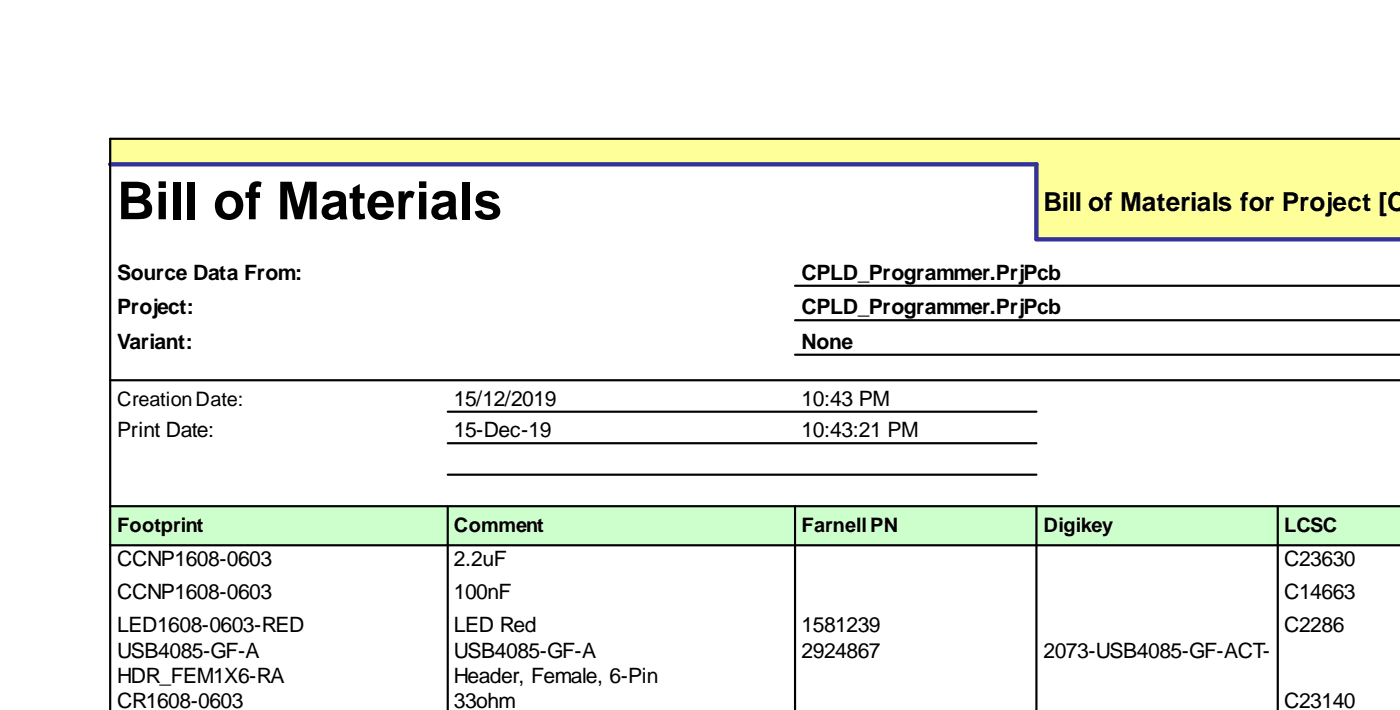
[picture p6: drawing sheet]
<svg xmlns="http://www.w3.org/2000/svg" width="107mm" height="54mm" viewBox="0 0 107 54" stroke-linecap="round" stroke-linejoin="round" font-family="sans-serif">
<defs><g id="words">
<text font-size="4" x="8.9" y="16.7">Bill of Materials</text>
<text font-size="2" x="79.4" y="16">Bill of Materials for Project [CP</text>
<g font-size="1.6">
<text x="8.9" y="21.3">Source Data From:</text>
<text x="8.9" y="23.9">Project:</text>
<text x="61" y="21.3">CPLD_Programmer.PrjPcb</text>
<text x="61" y="23.9">CPLD_Programmer.PrjPcb</text>
<text x="8.9" y="26.5">Variant:</text>
<text x="61" y="26.5">None</text>
<text x="8.9" y="33.2">Print Date:</text>
<text x="34.5" y="30.9">15/12/2019</text>
<text x="34.5" y="33.2">15-Dec-19</text>
<text x="61" y="30.9">10:43 PM</text>
<text x="61" y="33.2">10:43:21 PM</text>
<text x="8.9" y="43">CCNP1608-0603</text>
<text x="8.9" y="45.5">CCNP1608-0603</text>
<text x="34.5" y="43">2.2uF</text>
<text x="34.5" y="45.5">100nF</text>
<text x="97.7" y="43">C23630</text>
<text x="97.7" y="45.5">C14663</text>
<text x="8.9" y="48">LED1608-0603-RED</text>
<text x="8.9" y="50">USB4085-GF-A</text>
<text x="8.9" y="51.9">HDR_FEM1X6-RA</text>
<text x="8.9" y="53.8">CR1608-0603</text>
<text x="34.5" y="48">LED Red</text>
<text x="34.5" y="50">USB4085-GF-A</text>
<text x="34.5" y="51.9">Header, Female, 6-Pin</text>
<text x="34.5" y="53.8">33ohm</text>
<text x="61" y="48">1581239</text>
<text x="61" y="50">2924867</text>
<text x="79.4" y="50">2073-USB4085-GF-ACT-</text>
<text x="97.7" y="48">C2286</text>
<text x="97.7" y="53.8">C23140</text>
</g>
<g font-size="1.5">
<text x="8.9" y="30.9">CreationDate:</text>
<text x="8.9" y="40.4">Footprint</text>
<text x="34.5" y="40.4">Comment</text>
<text x="61" y="40.4">FarnellPN</text>
<text x="79.4" y="40.4">Digikey</text>
<text x="97.7" y="40.4">LCSC</text>
</g>
</g></defs>
<g fill="#ff9">
<path d="M8.4 10.6h98.2v1.9h-98.2z" fill-rule="evenodd"/>
<path d="M78.9 12.5h27.7v5.7h-27.7z" fill-rule="evenodd"/>
</g>
<path d="M8.4 38.5h98.2v3h-98.2z" fill-rule="evenodd" fill="#cfc"/>
<g fill="none" stroke="#000" stroke-width=".17">
<path d="M106.6 10.6h-98.2v43.4M8.4 28.9h98.2M8.4 38.5h98.2M34.1 31.3h44.8M34.1 33.7h44.8M34.1 36.1h44.8M34.1 38.5v15.5M60.5 21.7h46.1M60.5 24.3h46.1M60.5 27h46.1M60.5 38.5v15.5M78.9 38.5v15.5"/>
<path d="M97.2 38.5v15.5M8.4 41.5h98.2"/>
</g>
<path d="M8.4 12.5h70.5v5.7M78.9 18.2h27.7" fill="none" stroke="#339" stroke-width=".33"/>
<use href="#words"/>
</svg>
